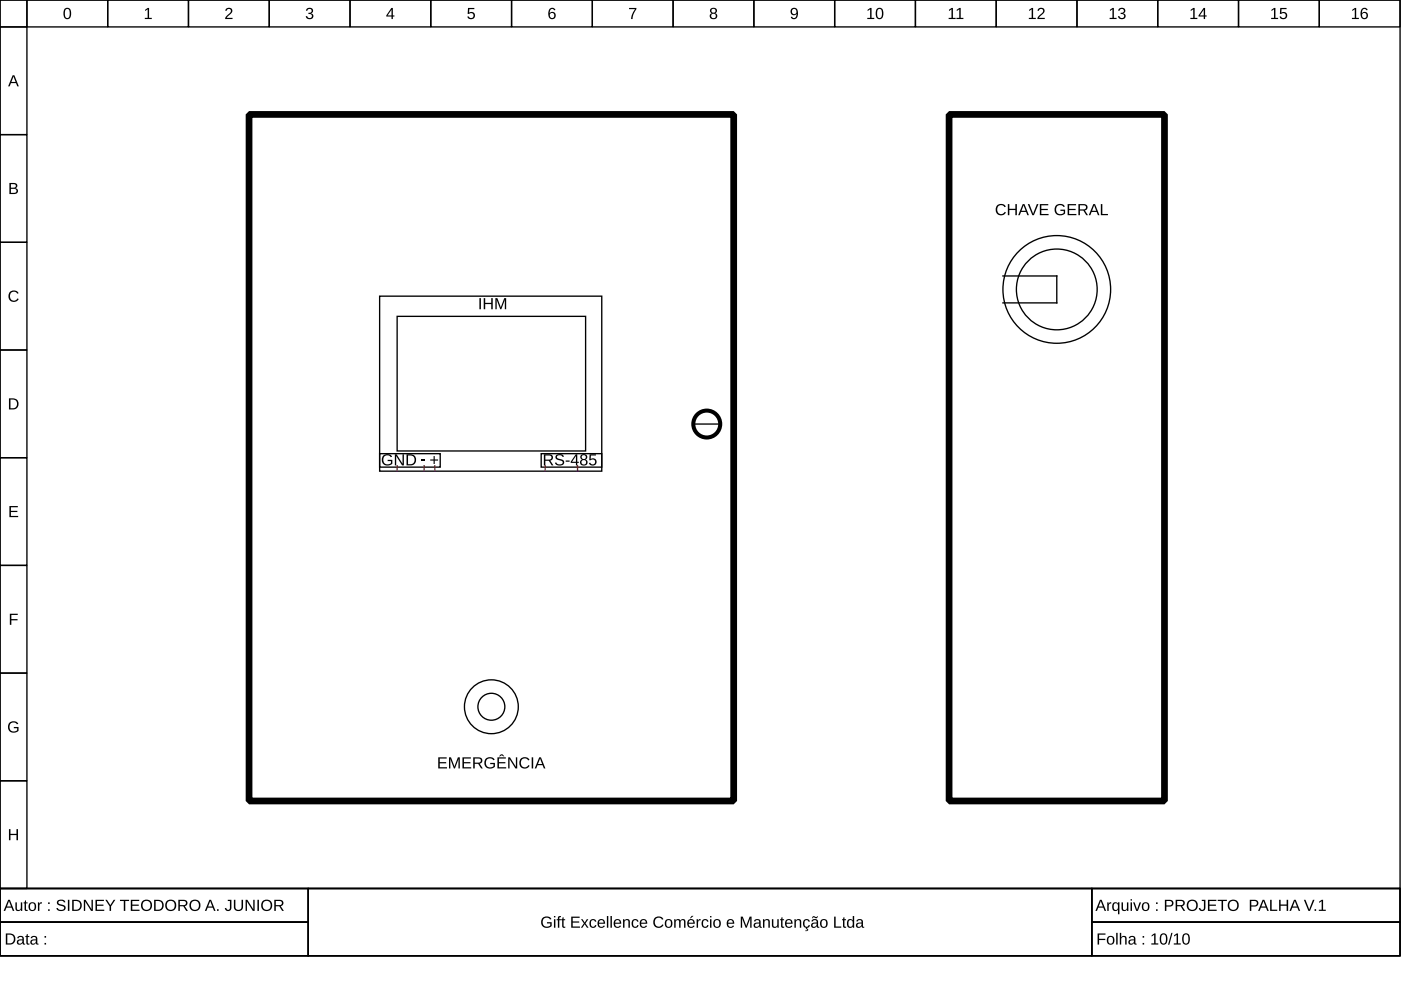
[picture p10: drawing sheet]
<svg xmlns="http://www.w3.org/2000/svg" width="297mm" height="210mm" viewBox="0 0 297 210" stroke-linecap="round" stroke-linejoin="round" font-family="sans-serif">
<g fill="none" stroke="#000" stroke-width=".29">
<path d="M0 0h296.8v188.4h-296.8zM0 0h5.7v5.7h-5.7zM5.7 0h17.1v5.7h-17.1zM22.8 0h17.2v5.7h-17.2zM40 0h17.1v5.7h-17.1zM57.1 0h17.1v5.7h-17.1zM74.2 0h17.1v5.7h-17.1zM91.3 0h17.2v5.7h-17.2zM108.5 0h17.1v5.7h-17.1zM125.6 0h17.1v5.7h-17.1zM142.7 0h17.1v5.7h-17.1zM159.8 0h17.2v5.7h-17.2z"/>
<path d="M177 0h17.1v5.7h-17.1zM194.1 0h17.1v5.7h-17.1zM211.2 0h17.1v5.7h-17.1zM228.3 0h17.2v5.7h-17.2zM245.5 0h17.1v5.7h-17.1zM262.6 0h17.1v5.7h-17.1zM279.7 0h17.1v5.7h-17.1zM0 5.7h5.7v22.8h-5.7zM0 28.5h5.7v22.9h-5.7zM0 51.4h5.7v22.8h-5.7zM212.6 58.5h11.5v5.7h-11.5M0 74.2h5.7v22.8h-5.7z"/>
<path d="M80.5 62.8h47.1v37.1h-47.1zM84.2 67.1h40v28.5h-40zM0 97h5.7v22.9h-5.7zM80.5 96.2h12.8v2.8h-12.8zM114.7 96.2h12.9v2.8h-12.9zM147 89.9h5.7M0 119.9h5.7v22.8h-5.7zM0 142.7h5.7v22.8h-5.7zM0 165.5h5.7v22.9h-5.7zM0 188.4h296.8v14.3h-296.8zM0 188.4h65.4v7.1h-65.4zM0 195.5h65.4v7.2h-65.4z"/>
<path d="M65.4 188.4h166.1v14.3h-166.1zM231.5 188.4h65.3v7.1h-65.3zM231.5 195.5h65.3v7.2h-65.3z"/>
<circle cx="224.1" cy="61.4" r="11.4"/>
<circle cx="224.1" cy="61.4" r="8.6"/>
<circle cx="104.2" cy="149.8" r="5.7"/>
<circle cx="104.2" cy="149.8" r="2.85"/>
</g>
<g fill="#000">
<path d="M30.8 2.1l.5-.4h.3v2.1h.6v.2h-1.5v-.2h.6v-1.8l-.5 .4zM48 1.8a.76 .76 0 0 1 1.2 .2 .76 .76 0 0 1-.5 1.1l-.6 .7h1.2v.2h-1.6l.1-.4 .5-.5a.7 .7 0 0 0 .4-1.2l-.5 .1-.1 .3h-.3zM65.1 1.8a.69 .69 0 0 1 1-.1 .69 .69 0 0 1 0 1.1h-.2a.67 .67 0 0 1 .5 .9 .67 .67 0 0 1-1 .4l-.5-.5-.1-.2h.3a.48 .48 0 0 0 .7 .4 .48 .48 0 0 0 .2-.7l-.6-.1v-.3a.46 .46 0 0 0 .6-.2 .46 .46 0 0 0-.3-.6 .46 .46 0 0 0-.5 .4h-.3zM99.2 1.7h1.4v.2h-1.1v.8a.81 .81 0 0 1 1 .2 .81 .81 0 0 1-.1 1.1 .81 .81 0 0 1-1.1-.1l-.2-.4h.3a.53 .53 0 0 0 .8 .2 .53 .53 0 0 0 0-.8 .53 .53 0 0 0-.8 .1h-.3zM133.4 1.7h1.5l-.6 1.5-.2 .8h-.3l.1-.6 .7-1.5h-1.2zM2.1 61.9a1.18 1.18 0 0 1 1.8 .3l-.3 .1a.87 .87 0 0 0-1.3-.1 .87 .87 0 0 0 .1 1.3 .87 .87 0 0 0 1.3-.2l.3 .1a1.21 1.21 0 0 1-1.8 .4 1.21 1.21 0 0 1-.1-1.9zM89.2 97.3h.8v.3h-.8zM91.9 96.7h.3v.7h.7v.3h-.7v.7h-.3v-.7h-.7v-.3h.7zM2 107.3h1.8v.3h-1.5v.7h1.4v.3h-1.4v.8h1.5v.2h-1.8zM2.1 130.1h1.7v.3h-1.4v.9h1.3v.2h-1.3v1h-.3zM2 153.2a1.23 1.23 0 0 1 1.9 .3l-.3 .1a.9 .9 0 0 0-1.3-.2 .9 .9 0 0 0-.2 1.2 1 1 0 0 0 1.5 .2v-.4h-.7v-.3h1v.8a1.29 1.29 0 0 1-1.8 .2 1.29 1.29 0 0 1-.1-1.9zM1.9 175.8h.3v1h1.3v-1h.3v2.3h-.3v-1h-1.3v1h-.3z"/>
<path d="M2.7 16h.3l1 2.3h-.3l-.3-.7h-1.1l-.2 .7h-.4zM2.9 16.2l-.5 1.2h.9z"/>
<path d="M13.8 1.8a.88 .88 0 0 1 1 .1 .88 .88 0 0 1 .3 1 .88 .88 0 0 1-.8 1.2 .88 .88 0 0 1-.8-1.2v-.7zM14 2a1.59 1.59 0 0 0 .1 1.8h.2a1.09 1.09 0 0 0 .4-1.5l-.3-.4z"/>
<path d="M83 1.7h.3v1.6h.3v.2h-.3v.5h-.3v-.5h-1.1v-.2zM83 2l-.8 1.3h.8z"/>
<path d="M116.6 1.8a.74 .74 0 0 1 1.2 .3l-.3 .1a.49 .49 0 0 0-.7-.3 .49 .49 0 0 0-.2 .6l-.1 .3a.77 .77 0 0 1 1.2 0 .77 .77 0 0 1-.1 1.2 .77 .77 0 0 1-1.1-.2l-.2-.5v-.8zM116.5 3.3a.5 .5 0 0 0 1 0 .5 .5 0 0 0-1 0z"/>
<path d="M150.7 1.8a.7 .7 0 0 1 1-.1 .7 .7 0 0 1 .1 1l-.2 .1a.69 .69 0 0 1 .4 .9 .69 .69 0 0 1-1 .4 .64 .64 0 0 1-.5-.6 .64 .64 0 0 1 .4-.7l-.3-.4zM150.8 2.3a.45 .45 0 0 0 .9 0 .45 .45 0 0 0-.9 0zM150.8 3.4a.5 .5 0 0 0 1 0 .5 .5 0 0 0-1 0z"/>
<path d="M167.8 1.9a.86 .86 0 0 1 1.1-.1 .86 .86 0 0 1 .3 1 .9 .9 0 0 1-.3 1.1 .9 .9 0 0 1-1.1 0l-.1-.3 .2-.1a.5 .5 0 0 0 .7 .3 .5 .5 0 0 0 .3-.6v-.3a.76 .76 0 0 1-1.2 .1 .76 .76 0 0 1 .1-1.1zM168 2a.54 .54 0 0 0 .1 .9 .54 .54 0 0 0 .8-.3 .54 .54 0 0 0-.5-.7z"/>
<path d="M184 2.1l.5-.4h.3v2.1h.6v.2h-1.5v-.2h.6v-1.8l-.5 .4zM186 1.8a.88 .88 0 0 1 1 .1 .88 .88 0 0 1 .3 1 .88 .88 0 0 1-.8 1.2 .88 .88 0 0 1-.8-1.2v-.7zM186.2 2a1.59 1.59 0 0 0 .1 1.8h.2a1.09 1.09 0 0 0 .4-1.5l-.3-.4z"/>
<path d="M201.2 2.1l.6-.4h.2v2.1h.6v.2h-1.5v-.2h.6v-1.8l-.5 .4zM202.9 2.1l.5-.4h.3v2.1h.6v.2h-1.5v-.2h.6v-1.8l-.5 .4z"/>
<path d="M218.2 2.1l.6-.4h.2v2.1h.6v.2h-1.5v-.2h.6v-1.8l-.5 .4zM220.2 1.8a.76 .76 0 0 1 1.2 .2 .76 .76 0 0 1-.4 1.1l-.7 .7h1.2v.2h-1.6l.1-.4 .6-.5a.7 .7 0 0 0 .3-1.2l-.5 .1-.1 .3h-.3z"/>
<path d="M235.3 2.1l.6-.4h.3v2.1h.5v.2h-1.4v-.2h.6v-1.8l-.6 .4zM237.3 1.8a.69 .69 0 0 1 1-.1 .69 .69 0 0 1 0 1.1h-.2a.67 .67 0 0 1 .5 .9 .67 .67 0 0 1-1 .4l-.5-.5-.1-.2h.3a.48 .48 0 0 0 .7 .4 .48 .48 0 0 0 .2-.7l-.6-.1v-.3a.46 .46 0 0 0 .7-.2 .46 .46 0 0 0-.4-.6 .46 .46 0 0 0-.5 .4h-.3z"/>
<path d="M252.5 2.1l.5-.4h.3v2.1h.6v.2h-1.5v-.2h.6v-1.8l-.5 .4zM255.2 1.7h.3v1.6h.3v.2h-.3v.5h-.3v-.5h-1.1v-.2zM255.2 2l-.8 1.3h.8z"/>
<path d="M269.6 2.1l.5-.4h.3v2.1h.6v.2h-1.5v-.2h.6v-1.8l-.5 .4zM271.4 1.7h1.4v.2h-1.1v.8a.81 .81 0 0 1 1.1 .2 .81 .81 0 0 1-.2 1.1 .81 .81 0 0 1-1.1-.1l-.2-.4h.3a.53 .53 0 0 0 .8 .2 .53 .53 0 0 0 .1-.8 .53 .53 0 0 0-.8 .1h-.3z"/>
<path d="M286.7 2.1l.6-.4h.2v2.1h.6v.2h-1.5v-.2h.6v-1.8l-.5 .4zM288.8 1.8a.74 .74 0 0 1 1.2 .3l-.3 .1a.49 .49 0 0 0-.6-.3 .49 .49 0 0 0-.3 .6v.3a.77 .77 0 0 1 1.1 0 .77 .77 0 0 1-.1 1.2 .77 .77 0 0 1-1.1-.2l-.2-.5v-.8zM288.7 3.3a.5 .5 0 0 0 1 0 .5 .5 0 0 0-1 0z"/>
<path d="M2 38.8a1.53 1.53 0 0 1 1.6 .3l.1 .5-.5 .3a.64 .64 0 0 1 .6 .8 .64 .64 0 0 1-.8 .4h-1zM2.3 39v.8h.8l.2-.2-.1-.5zM2.3 40v.9l1.1-.1a.42 .42 0 0 0-.2-.7z"/>
<path d="M211.4 43.6a1.18 1.18 0 0 1 1.9 .2l-.4 .1a.87 .87 0 0 0-1.2-.1 .87 .87 0 0 0 0 1.3 .87 .87 0 0 0 1.3-.2l.3 .1a1.21 1.21 0 0 1-1.8 .4 1.21 1.21 0 0 1-.1-1.8zM213.7 43.3h.3v1h1.3v-1h.3v2.3h-.3v-1.1h-1.3v1.1h-.3zM216.8 43.3h.4l.9 2.3h-.3l-.2-.7h-1.1l-.3 .7h-.3zM217 43.5l-.4 1.2h.9zM217.9 43.3h.4l.7 2 .8-2h.4l-1 2.3h-.3zM220.5 43.3h1.8v.2h-1.5v.8h1.4v.2h-1.4v.9h1.5v.2h-1.8zM223.9 43.6a1.23 1.23 0 0 1 1.9 .2l-.3 .1a.9 .9 0 0 0-1.3-.2 .9 .9 0 0 0-.2 1.3 1 1 0 0 0 1.5 .1v-.4h-.7v-.3h1v.9a1.29 1.29 0 0 1-1.8 .1 1.29 1.29 0 0 1-.1-1.8zM226.4 43.3h1.7v.2h-1.4v.8h1.3v.2h-1.3v.9h1.5v.2h-1.8zM228.6 43.3h1.2a.68 .68 0 0 1 .8 .5 .68 .68 0 0 1-.6 .8l.7 1h-.4l-.6-1h-.7v1h-.4zM229 43.5v.9h.7a.44 .44 0 0 0 .6-.4 .44 .44 0 0 0-.6-.5zM231.8 43.3h.4l.9 2.3h-.3l-.3-.7h-1.1l-.2 .7h-.4zM232 43.5l-.5 1.2h.9zM233.4 43.3h.3v2.1h1.2v.2h-1.5z"/>
<path d="M101.6 63.2h.4v2.4h-.4zM102.6 63.2h.3v1h1.3v-1h.3v2.4h-.3v-1.1h-1.3v1.1h-.3zM105 63.2h.4l.8 2 .7-2h.4v2.4h-.3v-2.1l-.7 2.1h-.2l-.8-2.1v2.1h-.3z"/>
<path d="M1.9 84.5h.8a1.18 1.18 0 0 1 1.2 1.1 1.18 1.18 0 0 1-1.1 1.2h-.9zM2.2 84.7v1.9h.5a.97 .97 0 0 0 .9-1.3 .97 .97 0 0 0-1.4-.6z"/>
<path d="M81.3 96.6a1.23 1.23 0 0 1 1.8 .2l-.3 .1a.9 .9 0 0 0-1.2-.2 .9 .9 0 0 0-.2 1.3 1 1 0 0 0 1.5 .2v-.4h-.7v-.3h1v.8a1.29 1.29 0 0 1-1.9 .1 1.29 1.29 0 0 1 0-1.8zM83.7 96.3h.4l1.3 2-.1-2h.3v2.4h-.4l-1.2-2v2h-.3zM86.2 96.3h.8a1.18 1.18 0 0 1 1.2 1.1 1.18 1.18 0 0 1-1.1 1.3h-.9zM86.5 96.6v1.8h.5a.97 .97 0 0 0 .9-1.2 .97 .97 0 0 0-1.4-.6z"/>
<path d="M115.3 96.3h1.1a.68 .68 0 0 1 .8 .6 .68 .68 0 0 1-.5 .8l.6 1h-.3l-.6-1h-.8v1h-.3zM115.6 96.6v.8h.8a.44 .44 0 0 0 .5-.4 .44 .44 0 0 0-.5-.4zM117.9 96.6a1.07 1.07 0 0 1 1.7 .2l-.3 .1a.58 .58 0 0 0-.7-.4 .58 .58 0 0 0-.5 .6l.6 .2a.72 .72 0 0 1 .9 .8 .72 .72 0 0 1-.9 .6 .87 .87 0 0 1-1-.6l.3-.1a.71 .71 0 0 0 .7 .5 .71 .71 0 0 0 .6-.6l-.6-.3a.76 .76 0 0 1-.7-.2 .76 .76 0 0 1-.1-.8zM119.9 97.6h.9v.3h-.9zM122.1 96.3h.3v1.6h.3v.2h-.3v.6h-.3v-.6h-1.1v-.2zM122.1 96.7l-.8 1.2h.8zM123.2 96.5a.7 .7 0 0 1 1-.1 .7 .7 0 0 1 .1 1h-.2a.69 .69 0 0 1 .4 1 .69 .69 0 0 1-1 .3 .64 .64 0 0 1-.5-.6 .64 .64 0 0 1 .4-.7l-.3-.3zM123.3 96.9a.45 .45 0 0 0 .9 0 .45 .45 0 0 0-.9 0zM123.3 98a.5 .5 0 0 0 1 0 .5 .5 0 0 0-1 0zM125 96.3h1.4v.3h-1.1l-.1 .7a.81 .81 0 0 1 1.1 .2 .81 .81 0 0 1-.1 1.1 .81 .81 0 0 1-1.1 0l-.2-.5h.3a.53 .53 0 0 0 .7 .2 .53 .53 0 0 0 .1-.8 .53 .53 0 0 0-.8 .1h-.3z"/>
<path d="M92.9 160.6h1.8v.2h-1.5v.8h1.4v.2h-1.4v.9h1.6v.2h-1.9zM95.2 160.6h.4l.8 2 .7-2h.4v2.3h-.3v-2l-.7 2h-.3l-.7-2v2h-.3zM98 160.6h1.8v.2h-1.4v.8h1.3v.2h-1.3v.9h1.5v.2h-1.9zM100.3 160.6h1.1a.68 .68 0 0 1 .9 .5 .68 .68 0 0 1-.6 .8l.7 1h-.4l-.6-1h-.7v1h-.4zM100.7 160.8v.9h.7a.44 .44 0 0 0 .6-.4 .44 .44 0 0 0-.6-.5zM103 160.9a1.23 1.23 0 0 1 1.9 .2l-.3 .1a.9 .9 0 0 0-1.3-.2 .9 .9 0 0 0-.2 1.3 1 1 0 0 0 1.5 .1v-.4h-.7v-.3h1v.9a1.29 1.29 0 0 1-1.8 .1 1.29 1.29 0 0 1-.1-1.8zM105.5 160.6h1.8v.2h-1.5v.8h1.4v.2h-1.4v.9h1.5v.2h-1.8zM106.2 159.9h.3l.4 .5-.5-.3-.6 .3zM107.7 160.6h.4l1.3 2v-2h.3v2.3h-.4l-1.3-2v2h-.3zM110.4 160.9a1.18 1.18 0 0 1 1.9 .2l-.3 .1a.87 .87 0 0 0-1.3 0 .87 .87 0 0 0 0 1.2 .87 .87 0 0 0 1.3-.2l.3 .1a1.21 1.21 0 0 1-1.8 .4 1.21 1.21 0 0 1-.1-1.8zM112.7 160.6h.3v2.3h-.3zM114.3 160.6h.4l.9 2.3h-.3l-.3-.7h-1l-.3 .7h-.3zM114.5 160.8l-.4 1.2h.8z"/>
<path d="M1.7 190.8h.4l.9 2.3h-.3l-.3-.7h-1l-.3 .7h-.3zM1.9 191l-.4 1.2h.8zM3.3 191.3h.3v1.2a.44 .44 0 0 0 .5 .5 .44 .44 0 0 0 .3-.6v-1.1h.3v1.8h-.3v-.3a.61 .61 0 0 1-.7 .4 .61 .61 0 0 1-.4-.7zM5.3 190.9h.2v.4h.3v.2h-.3v1.2l.1 .2h.3v.2h-.5l-.1-.1-.1-1.5h-.2v-.2h.2zM6.2 191.5a.91 .91 0 0 1 1.5 .6 .91 .91 0 0 1-1.1 1l-.4-.2-.1-.4zM6.6 191.6a.71 .71 0 0 0-.3 .9 .71 .71 0 0 0 .8 .4 .82 .82 0 0 0-.2-1.4zM8 191.3h.3v.4l.2-.3 .4-.1v.3h-.3l-.2 .3-.1 1.2h-.3zM10.2 191.3h.3v.4h-.3zM10.2 192.8h.3v.3h-.3zM12.2 191a1.07 1.07 0 0 1 1.7 .3h-.4a.58 .58 0 0 0-.6-.3 .58 .58 0 0 0-.5 .5l.6 .3a.72 .72 0 0 1 .9 .7 .72 .72 0 0 1-1 .7 .87 .87 0 0 1-1-.6l.4-.1a.71 .71 0 0 0 .7 .4 .71 .71 0 0 0 .6-.5l-.6-.3a.76 .76 0 0 1-.7-.3 .76 .76 0 0 1-.1-.8zM14.4 190.8h.3v2.3h-.3zM15.3 190.8h.8a1.18 1.18 0 0 1 1.2 1.1 1.18 1.18 0 0 1-1.1 1.2h-.9zM15.6 191v1.9h.6a.97 .97 0 0 0 .8-1.3 .97 .97 0 0 0-1.4-.6zM17.8 190.8h.3l1.3 2v-2h.3v2.3h-.4l-1.3-2 .1 2h-.3zM20.2 190.8h1.8v.2h-1.4v.8h1.3v.3h-1.3v.8h1.5v.2h-1.9zM22.3 190.8h.4l.7 1.1 .7-1.1h.4l-1 1.4v.9h-.3v-.9zM25.4 190.8h2v.2h-.8v2.1h-.4v-2.1h-.8zM27.7 190.8h1.8v.2h-1.4v.8h1.3v.3h-1.3v.8h1.5v.2h-1.9zM29.8 192a1.22 1.22 0 0 1 2.4 0 1.22 1.22 0 0 1-2.4 0zM30.4 191.3a.92 .92 0 0 0 0 1.3 .92 .92 0 0 0 1.4-.1 .92 .92 0 0 0-.1-1.3 .92 .92 0 0 0-1.3 .1zM32.7 190.8h.8a1.18 1.18 0 0 1 1.2 1.1 1.18 1.18 0 0 1-1.1 1.2h-.9zM33 191v1.9h.5a.97 .97 0 0 0 .9-1.3 .97 .97 0 0 0-1.4-.6zM34.9 192a1.25 1.25 0 0 1 2.5 0 1.25 1.25 0 0 1-2.5 0zM35.6 191.3a.92 .92 0 0 0 0 1.3 .92 .92 0 0 0 1.3-.1 .92 .92 0 0 0-.1-1.3 .92 .92 0 0 0-1.2 .1zM37.8 190.8h1.1a.68 .68 0 0 1 .8 .5 .68 .68 0 0 1-.5 .8l.6 1h-.3l-.6-.9h-.8v.9h-.3zM38.1 191v.9h.8a.44 .44 0 0 0 .5-.4 .44 .44 0 0 0-.5-.5zM40.1 192a1.22 1.22 0 0 1 2.4 0 1.22 1.22 0 0 1-2.4 0zM40.7 191.3a.92 .92 0 0 0 0 1.3 .92 .92 0 0 0 1.4-.1 .92 .92 0 0 0-.2-1.3 .92 .92 0 0 0-1.2 .1zM44.4 190.8h.4l.9 2.3h-.3l-.3-.7h-1.1l-.2 .7h-.4zM44.6 191l-.5 1.2h.9zM46 192.8h.3v.3h-.3zM48.3 190.8h.8v1.6a.71 .71 0 0 1-.7 .8 .71 .71 0 0 1-.7-.7h.3a.39 .39 0 0 0 .4 .4 .39 .39 0 0 0 .3-.5v-1.4h-.4zM49.6 190.8h.3v1.5a.65 .65 0 0 0 .7 .6 .65 .65 0 0 0 .6-.7v-1.4h.3v1.4a.98 .98 0 0 1-.9 1 .98 .98 0 0 1-1-.9zM52.1 190.8h.3l1.3 2v-2h.3v2.3h-.4l-1.3-2 .1 2h-.3zM54.6 190.8h.3v2.3h-.3zM55.3 192a1.22 1.22 0 0 1 2.4 0 1.22 1.22 0 0 1-2.4 0zM55.9 191.3a.92 .92 0 0 0 0 1.3 .92 .92 0 0 0 1.4-.1 .92 .92 0 0 0-.1-1.3 .92 .92 0 0 0-1.3 .1zM58.2 190.8h1.1a.68 .68 0 0 1 .8 .5 .68 .68 0 0 1-.6 .8l.7 1h-.4l-.6-.9h-.7v.9h-.3zM58.5 191v.9h.7a.44 .44 0 0 0 .6-.4 .44 .44 0 0 0-.6-.5z"/>
<path d="M1.2 197.9h.8a1.18 1.18 0 0 1 1.3 1.1 1.18 1.18 0 0 1-1.2 1.3h-.9zM1.6 198.2v1.8h.5a.97 .97 0 0 0 .8-1.2 .97 .97 0 0 0-1.3-.6zM3.9 198.5a.72 .72 0 0 1 .7-.1 .72 .72 0 0 1 .5 .6v.9l.2 .2v.2h-.4l-.1-.4a.61 .61 0 0 1-.8 .5 .61 .61 0 0 1-.4-.8 .61 .61 0 0 1 .7-.4h.5a.41 .41 0 0 0-.3-.5 .41 .41 0 0 0-.5 .2h-.4zM4 199.5a.4 .4 0 0 0 .1 .6 .4 .4 0 0 0 .6-.3l.1-.4zM5.7 198.1h.2v.4h.3v.2h-.3v1.1l.1 .2h.3v.3h-.6l-.1-.2v-1.4h-.2v-.2h.2zM6.7 198.5a.72 .72 0 0 1 .8-.1 .72 .72 0 0 1 .4 .6v.9l.3 .2v.2h-.4l-.2-.4a.61 .61 0 0 1-.7 .5 .61 .61 0 0 1-.5-.8 .61 .61 0 0 1 .8-.4h.4a.41 .41 0 0 0-.3-.5 .41 .41 0 0 0-.5 .2h-.3zM6.9 199.5a.4 .4 0 0 0 .1 .6 .4 .4 0 0 0 .5-.3l.1-.4zM9.4 198.5h.4v.3h-.4zM9.4 199.9h.4v.4h-.4z"/>
<path d="M115 194.6a1.23 1.23 0 0 1 1.9 .3l-.3 .1a.9 .9 0 0 0-1.3-.3 .9 .9 0 0 0-.1 1.3 1 1 0 0 0 1.5 .2v-.4h-.7v-.3h1v.8a1.29 1.29 0 0 1-1.9 .2 1.29 1.29 0 0 1-.1-1.9zM117.4 194.2h.4v.3h-.4zM117.4 194.9h.4v1.8h-.4zM118.4 194.3l.5-.1v.3l-.3 .1v.3h.3v.2h-.3v1.6h-.3v-1.6h-.3v-.2h.3zM119.3 194.5h.2v.4h.3v.2h-.3v1.2l.1 .2h.3v.2h-.6l-.1-.2v-1.4h-.2v-.2h.2zM121.1 194.3h1.8v.3h-1.5v.8h1.4v.2h-1.4v.8h1.6v.3h-1.9zM123.2 194.9h.3l.5 .7 .4-.7h.3l-.6 .9 .7 .9h-.3l-.5-.7-.5 .7h-.3l.6-.9zM125.2 195.1a.74 .74 0 0 1 1.2 .3h-.3a.46 .46 0 0 0-.6-.3 .46 .46 0 0 0-.2 .7 .47 .47 0 0 0 .2 .6 .47 .47 0 0 0 .6-.3l.3 .1a.8 .8 0 0 1-1.1 .5 .8 .8 0 0 1-.3-1.2zM126.9 195.1a.82 .82 0 0 1 1-.2 .82 .82 0 0 1 .4 1h-1.3a.53 .53 0 0 0 .3 .6 .53 .53 0 0 0 .7-.3l.2 .1a.9 .9 0 0 1-1.2 .3 .9 .9 0 0 1-.2-1.3zM127.1 195.2l-.1 .4h1l-.3-.5zM128.7 194.2h.3v2.5h-.3zM129.4 194.2h.3v2.5h-.3zM130.3 195.1a.82 .82 0 0 1 1-.2 .82 .82 0 0 1 .4 1h-1.3a.53 .53 0 0 0 .3 .6 .53 .53 0 0 0 .7-.3l.3 .1a.9 .9 0 0 1-1.3 .3 .9 .9 0 0 1-.2-1.3zM130.6 195.2l-.2 .4h1l-.3-.5zM132.1 194.9h.3v.3a.61 .61 0 0 1 .7-.3 .61 .61 0 0 1 .4 .6v1.2h-.3v-1.1a.44 .44 0 0 0-.4-.5 .44 .44 0 0 0-.4 .6v1h-.3zM134.1 195.1a.74 .74 0 0 1 1.3 .3h-.3a.46 .46 0 0 0-.7-.3 .46 .46 0 0 0-.2 .7 .47 .47 0 0 0 .3 .6 .47 .47 0 0 0 .6-.3l.3 .1a.8 .8 0 0 1-1.1 .5 .8 .8 0 0 1-.4-1.2zM135.8 195.1a.82 .82 0 0 1 1-.2 .82 .82 0 0 1 .4 1h-1.3a.53 .53 0 0 0 .4 .6 .53 .53 0 0 0 .6-.3l.3 .1a.9 .9 0 0 1-1.3 .3 .9 .9 0 0 1-.2-1.3zM136.1 195.2l-.2 .4h1l-.3-.5zM138.8 194.6a1.18 1.18 0 0 1 1.9 .3l-.3 .1a.87 .87 0 0 0-1.3-.1 .87 .87 0 0 0 0 1.3 .87 .87 0 0 0 1.3-.2l.3 .1a1.21 1.21 0 0 1-1.8 .4 1.21 1.21 0 0 1-.1-1.9zM141.2 195.1a.91 .91 0 0 1 1.4 .5 .91 .91 0 0 1-1.1 1.1l-.4-.2-.1-.4zM141.5 195.2a.71 .71 0 0 0-.3 .8 .71 .71 0 0 0 .8 .4 .82 .82 0 0 0-.2-1.3zM142.9 194.9h.3v.3a.56 .56 0 0 1 .5-.3 .56 .56 0 0 1 .6 .3 .56 .56 0 0 1 .6-.3 .56 .56 0 0 1 .4 .6v1.2h-.3v-1.4a.4 .4 0 0 0-.5-.2 .4 .4 0 0 0-.2 .6v1h-.3v-1.4a.4 .4 0 0 0-.5-.2 .4 .4 0 0 0-.3 .6v1h-.3zM145.9 195.1a.82 .82 0 0 1 1-.2 .82 .82 0 0 1 .4 1h-1.3a.53 .53 0 0 0 .3 .6 .53 .53 0 0 0 .7-.3l.3 .1a.9 .9 0 0 1-1.3 .3 .9 .9 0 0 1-.2-1.3zM146.2 195.2l-.2 .4h1l-.3-.5zM146.7 194.2h.3l-.7 .5zM147.7 194.9h.3v.4l.2-.4h.3v.3h-.3l-.2 .2v1.3h-.3zM148.9 195.1a.74 .74 0 0 1 1.3 .3h-.3a.46 .46 0 0 0-.6-.3 .46 .46 0 0 0-.2 .7 .47 .47 0 0 0 .2 .6 .47 .47 0 0 0 .6-.3l.3 .1a.8 .8 0 0 1-1.1 .5 .8 .8 0 0 1-.3-1.2zM150.5 194.2h.3v.3h-.3zM150.5 194.9h.3v1.8h-.3zM151.4 195.1a.91 .91 0 0 1 1.4 .5 .91 .91 0 0 1-1 1.1l-.4-.2-.2-.4zM151.7 195.2a.71 .71 0 0 0-.2 .8 .71 .71 0 0 0 .8 .4 .82 .82 0 0 0-.3-1.3zM154.3 195.1a.82 .82 0 0 1 1-.2 .82 .82 0 0 1 .4 1h-1.3a.53 .53 0 0 0 .3 .6 .53 .53 0 0 0 .7-.3l.2 .1a.9 .9 0 0 1-1.3 .3 .9 .9 0 0 1-.1-1.3zM154.5 195.2l-.1 .4h1l-.3-.5zM157.1 194.3h.4l.7 2.1 .7-2.1h.5v2.4h-.3v-2.1l-.8 2.1h-.2l-.8-2.1v2.1h-.2zM160.1 195a.72 .72 0 0 1 .7-.1 .72 .72 0 0 1 .5 .6v.9l.2 .1v.2h-.3l-.2-.3a.61 .61 0 0 1-.8 .4 .61 .61 0 0 1-.4-.8 .61 .61 0 0 1 .8-.4h.4a.41 .41 0 0 0-.3-.5 .41 .41 0 0 0-.5 .3l-.3-.1zM160.2 195.9a.4 .4 0 0 0 .1 .7 .4 .4 0 0 0 .6-.4l.1-.4zM161.8 194.9h.2l.1 .3a.61 .61 0 0 1 .7-.3 .61 .61 0 0 1 .4 .6v1.2h-.3v-1.1a.44 .44 0 0 0-.5-.5 .44 .44 0 0 0-.3 .6v1h-.3zM163.7 194.9h.3v1.1a.44 .44 0 0 0 .4 .5 .44 .44 0 0 0 .4-.6v-1h.3v1.8h-.3v-.3a.61 .61 0 0 1-.7 .3 .61 .61 0 0 1-.4-.6zM165.7 194.5h.2v.4h.3v.2h-.3v1.2l.1 .2h.3v.2h-.5l-.2-.2v-1.4h-.2v-.2h.2zM166.6 195.1a.82 .82 0 0 1 1-.2 .82 .82 0 0 1 .4 1h-1.2a.53 .53 0 0 0 .3 .6 .53 .53 0 0 0 .6-.3l.3 .1a.9 .9 0 0 1-1.3 .3 .9 .9 0 0 1-.2-1.3zM166.9 195.2l-.1 .4h.9l-.3-.5zM168.4 194.9h.3v.3a.61 .61 0 0 1 .7-.3 .61 .61 0 0 1 .5 .6v1.2h-.3v-1.1a.44 .44 0 0 0-.5-.5 .44 .44 0 0 0-.4 .6v1h-.3zM170.4 195.1a.74 .74 0 0 1 1.3 .3h-.3a.46 .46 0 0 0-.6-.3 .46 .46 0 0 0-.2 .7 .47 .47 0 0 0 .2 .6 .47 .47 0 0 0 .6-.3l.3 .1a.8 .8 0 0 1-1.1 .5 .8 .8 0 0 1-.3-1.2zM170.9 196.7h.2l-.1 .2 .4 .2-.2 .3h-.5v-.1l.4-.2-.3-.1zM172.3 195a.72 .72 0 0 1 .7-.1 .72 .72 0 0 1 .4 .6l.1 .9 .2 .1v.2h-.4l-.1-.3a.61 .61 0 0 1-.8 .4 .61 .61 0 0 1-.4-.8 .61 .61 0 0 1 .7-.4h.4a.41 .41 0 0 0-.2-.5 .41 .41 0 0 0-.5 .3l-.4-.1zM172.4 195.9a.4 .4 0 0 0 .1 .7 .4 .4 0 0 0 .6-.4v-.4zM172.3 194.4l.3-.1 .4 .1 .4-.2-.1 .3a.53 .53 0 0 1-.8 0l-.3 .2zM174.1 195.1a.91 .91 0 0 1 1.4 .5 .91 .91 0 0 1-1.1 1.1l-.3-.2-.2-.4zM174.4 195.2a.71 .71 0 0 0-.3 .8 .71 .71 0 0 0 .9 .4 .82 .82 0 0 0-.3-1.3zM176.9 194.3h.3v2.1h1.2v.3h-1.5zM178.8 194.5h.2v.4h.4v.2h-.4v1.2l.1 .2h.3v.2h-.5l-.1-.2-.1-1.4h-.2v-.2h.2zM179.7 195.1l.5-.2 .6 .3v-1h.3v2.5h-.3v-.3a.69 .69 0 0 1-.9 .3 .69 .69 0 0 1-.3-.9zM180 195.2a.88 .88 0 0 0 .3 1.3 .75 .75 0 0 0 .5-.7 .75 .75 0 0 0-.5-.7zM181.8 195a.72 .72 0 0 1 .7-.1 .72 .72 0 0 1 .5 .6v.9l.2 .1v.2h-.3l-.2-.3a.61 .61 0 0 1-.8 .4 .61 .61 0 0 1-.4-.8 .61 .61 0 0 1 .8-.4h.4a.41 .41 0 0 0-.3-.5 .41 .41 0 0 0-.5 .3l-.3-.1zM181.9 195.9a.4 .4 0 0 0 .1 .7 .4 .4 0 0 0 .6-.4l.1-.4z"/>
<path d="M232.7 197.9h1.7v.3h-1.4v.9h1.3v.2h-1.3v1h-.3zM234.9 198.7a.91 .91 0 0 1 1.4 .5 .91 .91 0 0 1-1.1 1.1l-.3-.2-.2-.5zM235.2 198.7a.71 .71 0 0 0-.3 .9 .71 .71 0 0 0 .9 .4 .82 .82 0 0 0-.3-1.4zM236.7 197.8h.3v2.5h-.3zM237.4 197.8h.3v1a.61 .61 0 0 1 .7-.4 .61 .61 0 0 1 .5 .7v1.2h-.3v-1.2a.43 .43 0 0 0-.5-.5 .43 .43 0 0 0-.4 .6v1.1h-.3zM239.5 198.5a.72 .72 0 0 1 .8-.1 .72 .72 0 0 1 .4 .6v.9l.3 .2v.2h-.4l-.2-.4a.61 .61 0 0 1-.7 .5 .61 .61 0 0 1-.5-.8 .61 .61 0 0 1 .8-.4h.4a.41 .41 0 0 0-.3-.5 .41 .41 0 0 0-.5 .2h-.3zM239.7 199.5a.4 .4 0 0 0 .1 .6 .4 .4 0 0 0 .5-.3l.1-.4zM242.3 198.5h.3v.3h-.3zM242.3 199.9h.3v.4h-.3zM244.2 198.3l.5-.4h.3v2.1h.6v.3h-1.5v-.3h.6v-1.8l-.5 .4zM246.2 198a.88 .88 0 0 1 1.1 .1 .88 .88 0 0 1 .2 1 .88 .88 0 0 1-.8 1.2 .88 .88 0 0 1-.8-1.2l.1-.7zM246.4 198.2a1.59 1.59 0 0 0 .1 1.8l.2 .1a1.09 1.09 0 0 0 .5-1.6l-.3-.4zM248.3 197.8h.3l-.7 2.5h-.2zM248.9 198.3l.6-.4h.3v2.1h.5v.3h-1.4v-.3h.6v-1.8l-.6 .4zM251 198a.88 .88 0 0 1 1 .1 .88 .88 0 0 1 .3 1 .88 .88 0 0 1-.8 1.2 .88 .88 0 0 1-.9-1.2l.1-.7zM251.2 198.2a1.59 1.59 0 0 0 .1 1.8l.2 .1a1.09 1.09 0 0 0 .4-1.6l-.3-.4z"/>
<path d="M233.2 190.8h.4l.9 2.3h-.3l-.3-.7h-1l-.3 .7h-.4zM233.4 191l-.5 1.2h.9zM234.8 191.3h.2l.1 .4 .1-.3 .4-.1v.3h-.3l-.2 .3v1.2h-.3zM236 191.5l.5-.2 .5 .3 .1-.3h.2v2.5h-.3v-1a.69 .69 0 0 1-.8 .3 .69 .69 0 0 1-.4-.9zM236.2 191.7a.88 .88 0 0 0 .3 1.2 .75 .75 0 0 0 .6-.7 .75 .75 0 0 0-.5-.7zM237.8 191.3h.3v1.2a.44 .44 0 0 0 .5 .5 .44 .44 0 0 0 .3-.6v-1.1h.3v1.8h-.2l-.1-.3a.61 .61 0 0 1-.7 .4 .61 .61 0 0 1-.4-.7zM239.7 190.7h.3v.2h-.3zM239.7 191.3h.3v1.8h-.3zM240.2 191.3h.4l.5 1.6 .5-1.6h.3l-.6 1.8h-.4zM242.3 191.5a.91 .91 0 0 1 1.4 .6 .91 .91 0 0 1-1.1 1l-.3-.2-.2-.4zM242.6 191.6a.71 .71 0 0 0-.2 .9 .71 .71 0 0 0 .8 .4 .82 .82 0 0 0-.3-1.4zM245.1 191.3h.3v.4h-.3zM245.1 192.8h.3v.3h-.3zM247 190.8a2.06 2.06 0 0 1 1.6 .2 .73 .73 0 0 1 .1 .8 .73 .73 0 0 1-.7 .4h-.7v.9h-.3zM247.3 191v1l.9-.1a.47 .47 0 0 0 0-.8zM249.3 190.8h1.1a.68 .68 0 0 1 .8 .5 .68 .68 0 0 1-.6 .8l.7 1h-.4l-.6-.9h-.7v.9h-.3zM249.6 191v.9h.8a.44 .44 0 0 0 .5-.4 .44 .44 0 0 0-.6-.5zM251.5 192a1.25 1.25 0 0 1 2.5 0 1.25 1.25 0 0 1-2.5 0zM252.2 191.3a.92 .92 0 0 0-.1 1.3 .92 .92 0 0 0 1.4-.1 .92 .92 0 0 0-.1-1.3 .92 .92 0 0 0-1.2 .1zM254.8 190.8h.8v1.6a.71 .71 0 0 1-.7 .8 .71 .71 0 0 1-.7-.7h.3a.39 .39 0 0 0 .4 .4 .39 .39 0 0 0 .4-.5v-1.4h-.5zM256.1 190.8h1.8v.2h-1.5v.8h1.4v.3h-1.4v.8h1.6v.2h-1.9zM258.2 190.8h1.9v.2h-.8v2.1h-.3v-2.1h-.8zM260.2 192a1.22 1.22 0 0 1 2.4 0 1.22 1.22 0 0 1-2.4 0zM260.8 191.3a.92 .92 0 0 0 0 1.3 .92 .92 0 0 0 1.4-.1 .92 .92 0 0 0-.1-1.3 .92 .92 0 0 0-1.3 .1zM265 190.8a2.06 2.06 0 0 1 1.6 .2 .73 .73 0 0 1 .1 .8 .73 .73 0 0 1-.7 .4h-.7v.9h-.3zM265.3 191v1l.9-.1a.47 .47 0 0 0 0-.8zM267.7 190.8h.4l.9 2.3h-.3l-.3-.7h-1.1l-.2 .7h-.4zM267.9 191l-.5 1.2h.9zM269.3 190.8h.3v2.1h1.2v.2h-1.5zM271.2 190.8h.3v1h1.3v-1h.3v2.3h-.3v-1.1h-1.3v1.1h-.3zM274.4 190.8h.3l1 2.3h-.4l-.2-.7h-1.1l-.3 .7h-.3zM274.5 191l-.4 1.2h.9zM276.4 190.8h.4l.8 2.1 .8-2.1h.3l-1 2.3h-.3zM278.7 192.8h.3v.3h-.3zM279.7 191.2l.5-.4h.3v2.1h.6v.2h-1.5v-.2h.6v-1.8l-.5 .3z"/>
</g>
<path d="M52.8 24.3h102.8v145.5h-102.8zM201.2 24.3h45.7v145.5h-45.7z" fill="none" stroke="#000" stroke-width="1.4"/>
<circle cx="149.8" cy="89.9" r="2.85" fill="none" stroke="#000" stroke-width=".86"/>
<path d="M84.2 98.8v1.1M89.9 98.8v1.1M92.2 98.8v1.1M115.6 98.8v1.1M122.4 98.8v1.1" fill="none" stroke="#f00" stroke-width=".29"/>
<path d="M84.2 99.9h.1M89.9 99.9h.1M92.2 99.9h.1M115.6 99.9h.1M122.4 99.9h.1" fill="none" stroke="#00f" stroke-width=".29"/>
</svg>
